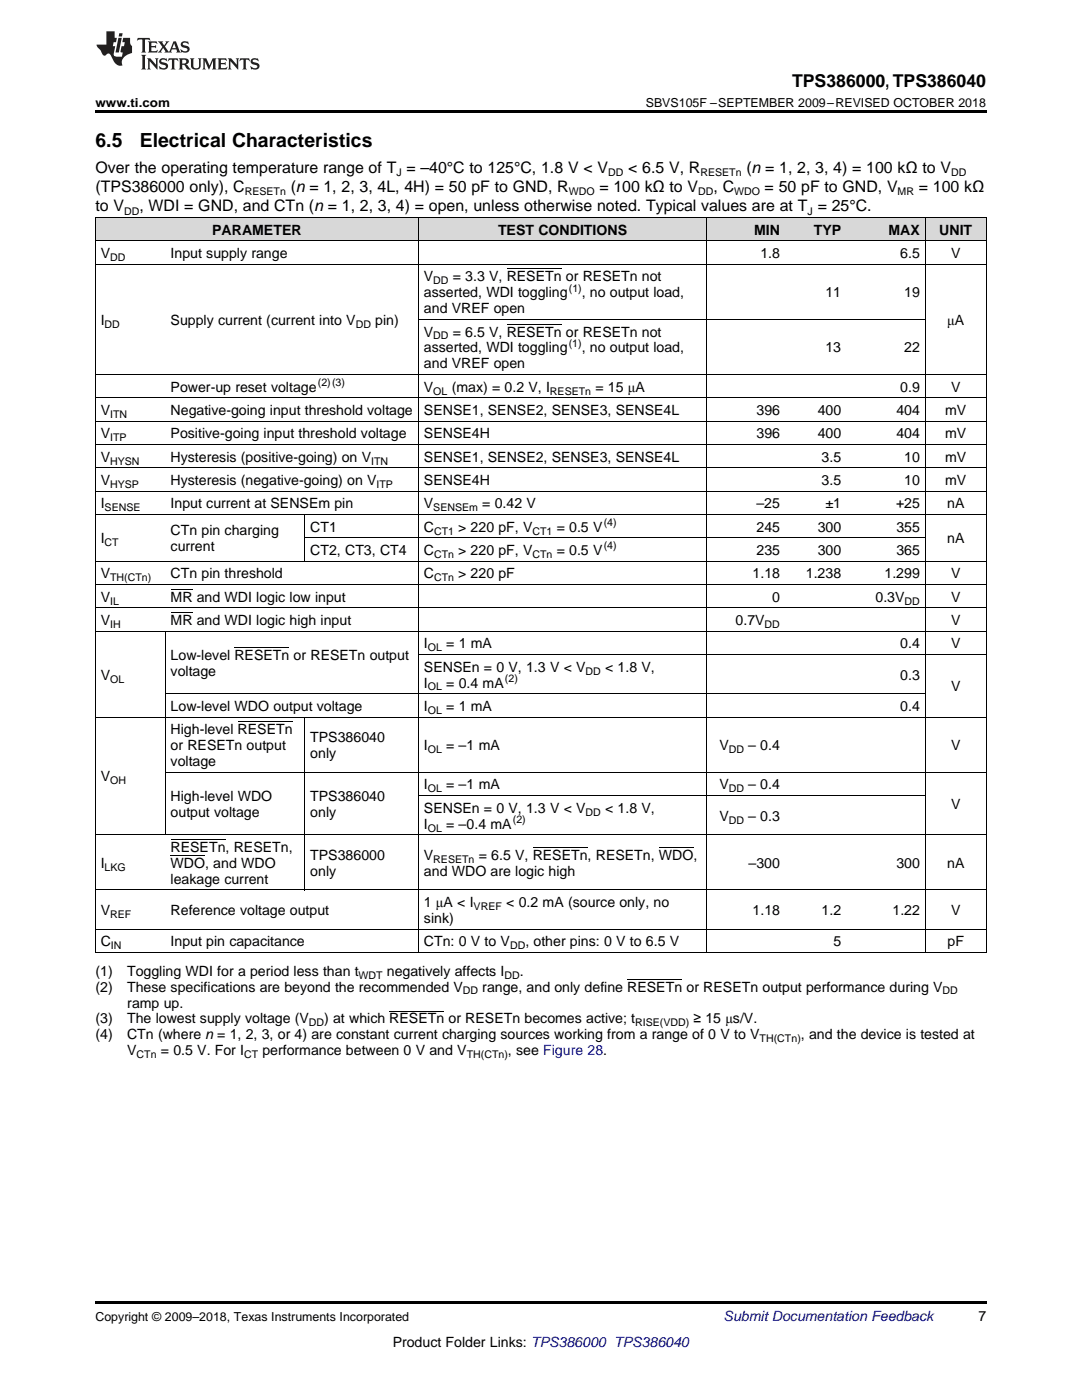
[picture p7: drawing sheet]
<svg xmlns="http://www.w3.org/2000/svg" width="216mm" height="279mm" viewBox="0 0 216 279" stroke-linecap="round" stroke-linejoin="round" font-family="sans-serif">
<defs><g id="words">
<g font-size="3.9">
<text x="19" y="29.3">6.5</text>
<text x="27.9" y="29.3">Electrical Characteristics</text>
</g>
<text font-size="3.5" x="158" y="17.3">TPS386000, TPS386040</text>
<g font-size="3.2">
<text x="19" y="34.4">Over the operating temperature range of T = –40°C to 125°C, 1.8 V &lt; V</text>
<text x="125.3" y="34.4">&lt; 6.5 V, R</text>
<text x="148.9" y="34.4">(n = 1, 2, 3, 4) = 100 kΩ to V</text>
<text x="19" y="38.3">(TPS386000 only), C</text>
<text x="58" y="38.3">(n = 1, 2, 3, 4L, 4H) = 50 pF to GND, R</text>
<text x="119.6" y="38.3">= 100 kΩ to V</text>
<text x="142.4" y="38.3">, C</text>
<text x="152.6" y="38.3">= 50 pF to GND, V</text>
<text x="183.3" y="38.3">= 100 kΩ</text>
<text x="19" y="42.2">to V</text>
<text x="27.8" y="42.2">, WDI = GND, and CTn (n = 1, 2, 3, 4) = open, unless otherwise noted. Typical values are at T = 25°C.</text>
</g>
<g font-size="2.8">
<text x="42.3" y="46.8">PARAMETER</text>
<text x="99.4" y="46.8">TEST CONDITIONS</text>
<text x="150.5" y="46.8">MIN</text>
<text x="162.4" y="46.8">TYP</text>
<text x="177.3" y="46.8">MAX</text>
<text x="187.4" y="46.8">UNIT</text>
<text x="20.1" y="51.5">V</text>
<text x="34" y="51.5">Input supply range</text>
<text x="151.7" y="51.5">1.8</text>
<text x="179.6" y="51.5">6.5</text>
<text x="189.8" y="51.5">V</text>
<text x="84.6" y="56.2">V</text>
<text x="84.6" y="59.3">asserted, WDI toggling</text>
<text x="90.3" y="56.2">= 3.3 V, RESETn or RESETn not</text>
<text x="116.1" y="59.3">, no output load,</text>
<text x="164.7" y="59.3">11</text>
<text x="180.4" y="59.3">19</text>
<text x="20.1" y="64.8">I</text>
<text x="34" y="64.8">Supply current (current into V</text>
<text x="74.9" y="64.8">pin)</text>
<text x="84.6" y="62.5">and VREF open</text>
<text x="189" y="64.8">μA</text>
<text x="84.6" y="67.2">V</text>
<text x="84.6" y="70.3">asserted, WDI toggling</text>
<text x="90.3" y="67.2">= 6.5 V, RESETn or RESETn not</text>
<text x="116.1" y="70.3">, no output load,</text>
<text x="164.7" y="70.3">13</text>
<text x="180.4" y="70.3">22</text>
<text x="84.6" y="73.5">and VREF open</text>
<text x="20.1" y="82.8">V</text>
<text x="34" y="78.2">Power-up reset voltage</text>
<text x="34" y="82.8">Negative-going input threshold voltage</text>
<text x="84.6" y="78.2">V</text>
<text x="84.6" y="82.8">SENSE1, SENSE2, SENSE3, SENSE4L</text>
<text x="90.1" y="78.2">(max) = 0.2 V, I</text>
<text x="118.8" y="78.2">= 15 μA</text>
<text x="151" y="82.8">396</text>
<text x="163.2" y="82.8">400</text>
<text x="178.9" y="82.8">404</text>
<text x="179.6" y="78.2">0.9</text>
<text x="188.6" y="82.8">mV</text>
<text x="189.8" y="78.2">V</text>
<text x="20.1" y="87.5">V</text>
<text x="34" y="87.5">Positive-going input threshold voltage</text>
<text x="84.6" y="87.5">SENSE4H</text>
<text x="151" y="87.5">396</text>
<text x="163.2" y="87.5">400</text>
<text x="178.9" y="87.5">404</text>
<text x="188.6" y="87.5">mV</text>
<text x="20.1" y="92.1">V</text>
<text x="34" y="92.1">Hysteresis (positive-going) on V</text>
<text x="84.6" y="92.1">SENSE1, SENSE2, SENSE3, SENSE4L</text>
<text x="163.9" y="92.1">3.5</text>
<text x="180.4" y="92.1">10</text>
<text x="188.6" y="92.1">mV</text>
<text x="20.1" y="96.8">V</text>
<text x="20.1" y="101.5">I</text>
<text x="34" y="96.8">Hysteresis (negative-going) on V</text>
<text x="34" y="101.5">Input current at SENSEm pin</text>
<text x="84.6" y="96.8">SENSE4H</text>
<text x="84.6" y="101.5">V</text>
<text x="96.2" y="101.5">= 0.42 V</text>
<text x="151" y="101.5">–25</text>
<text x="163.9" y="96.8">3.5</text>
<text x="164.7" y="101.5">±1</text>
<text x="178.8" y="101.5">+25</text>
<text x="180.4" y="96.8">10</text>
<text x="188.6" y="96.8">mV</text>
<text x="189" y="101.5">nA</text>
<text x="34" y="106.9">CTn pin charging</text>
<text x="61.9" y="106.1">CT1</text>
<text x="84.6" y="106.1">C</text>
<text x="91.4" y="106.1">&gt; 220 pF, V</text>
<text x="111.1" y="106.1">= 0.5 V</text>
<text x="151" y="106.1">245</text>
<text x="163.2" y="106.1">300</text>
<text x="178.9" y="106.1">355</text>
<text x="20.1" y="108.4">I</text>
<text x="34" y="110">current</text>
<text x="61.9" y="110.8">CT2, CT3, CT4</text>
<text x="84.6" y="110.8">C</text>
<text x="91.4" y="110.8">&gt; 220 pF, V</text>
<text x="111.1" y="110.8">= 0.5 V</text>
<text x="151" y="110.8">235</text>
<text x="163.2" y="110.8">300</text>
<text x="178.9" y="110.8">365</text>
<text x="189" y="108.4">nA</text>
<text x="20.1" y="115.4">V</text>
<text x="34" y="115.4">CTn pin threshold</text>
<text x="84.6" y="115.4">C</text>
<text x="91.4" y="115.4">&gt; 220 pF</text>
<text x="150.2" y="115.4">1.18</text>
<text x="160.8" y="115.4">1.238</text>
<text x="176.5" y="115.4">1.299</text>
<text x="189.8" y="115.4">V</text>
<text x="20.1" y="120.1">V</text>
<text x="20.1" y="124.7">V</text>
<text x="34" y="120.1">MR and WDI logic low input</text>
<text x="34" y="124.7">MR and WDI logic high input</text>
<text x="146.8" y="124.7">0.7V</text>
<text x="154.1" y="120.1">0</text>
<text x="174.7" y="120.1">0.3V</text>
<text x="189.8" y="120.1">V</text>
<text x="189.8" y="124.7">V</text>
<text x="34" y="131.7">Low-level RESETn or RESETn output</text>
<text x="84.6" y="129.4">I</text>
<text x="89" y="129.4">= 1 mA</text>
<text x="179.6" y="129.4">0.4</text>
<text x="189.8" y="129.4">V</text>
<text x="20.1" y="135.6">V</text>
<text x="34" y="134.9">voltage</text>
<text x="84.6" y="134.1">SENSEn = 0 V, 1.3 V &lt; V</text>
<text x="84.6" y="137.2">I</text>
<text x="89" y="137.2">= 0.4 mA</text>
<text x="120.7" y="134.1">&lt; 1.8 V,</text>
<text x="179.6" y="135.6">0.3</text>
<text x="189.8" y="138">V</text>
<text x="34" y="141.9">Low-level WDO output voltage</text>
<text x="84.6" y="141.9">I</text>
<text x="89" y="141.9">= 1 mA</text>
<text x="179.6" y="141.9">0.4</text>
<text x="34" y="146.5">High-level RESETn</text>
<text x="34" y="149.7">or RESETn output</text>
<text x="61.9" y="148.1">TPS386040</text>
<text x="84.6" y="149.7">I</text>
<text x="89" y="149.7">= –1 mA</text>
<text x="143.5" y="149.7">V</text>
<text x="149.3" y="149.7">– 0.4</text>
<text x="189.8" y="149.7">V</text>
<text x="20.1" y="156">V</text>
<text x="34" y="152.9">voltage</text>
<text x="61.9" y="151.3">only</text>
<text x="34" y="159.9">High-level WDO</text>
<text x="61.9" y="159.9">TPS386040</text>
<text x="84.6" y="157.6">I</text>
<text x="89" y="157.6">= –1 mA</text>
<text x="143.5" y="157.6">V</text>
<text x="149.3" y="157.6">– 0.4</text>
<text x="189.8" y="161.5">V</text>
<text x="34" y="163.1">output voltage</text>
<text x="61.9" y="163.1">only</text>
<text x="84.6" y="162.2">SENSEn = 0 V, 1.3 V &lt; V</text>
<text x="84.6" y="165.4">I</text>
<text x="89" y="165.4">= –0.4 mA</text>
<text x="120.7" y="162.2">&lt; 1.8 V,</text>
<text x="143.5" y="163.8">V</text>
<text x="149.3" y="163.8">– 0.3</text>
<text x="20.1" y="173.2">I</text>
<text x="34" y="170">RESETn, RESETn,</text>
<text x="34" y="173.2">WDO, and WDO</text>
<text x="61.9" y="171.6">TPS386000</text>
<text x="84.6" y="171.6">V</text>
<text x="95.5" y="171.6">= 6.5 V, RESETn, RESETn, WDO,</text>
<text x="149.4" y="173.2">–300</text>
<text x="178.9" y="173.2">300</text>
<text x="189" y="173.2">nA</text>
<text x="34" y="176.4">leakage current</text>
<text x="61.9" y="174.8">only</text>
<text x="84.6" y="174.8">and WDO are logic high</text>
<text x="20.1" y="182.6">V</text>
<text x="34" y="182.6">Reference voltage output</text>
<text x="84.6" y="181">1 μA &lt; I</text>
<text x="84.6" y="184.2">sink)</text>
<text x="101" y="181">&lt; 0.2 mA (source only, no</text>
<text x="150.2" y="182.6">1.18</text>
<text x="163.9" y="182.6">1.2</text>
<text x="178.1" y="182.6">1.22</text>
<text x="189.8" y="182.6">V</text>
<text x="20.1" y="188.9">C</text>
<text x="34" y="188.9">Input pin capacitance</text>
<text x="84.6" y="188.9">CTn: 0 V to V</text>
<text x="104.8" y="188.9">, other pins: 0 V to 6.5 V</text>
<text x="166.3" y="188.9">5</text>
<text x="189.1" y="188.9">pF</text>
<text x="19" y="194.7">(1)</text>
<text x="19" y="197.9">(2)</text>
<text x="25.4" y="194.7">Toggling WDI for a period less than t</text>
<text x="25.4" y="197.9">These specifications are beyond the recommended V</text>
<text x="77.2" y="194.7">negatively affects I</text>
<text x="96.2" y="197.9">range, and only define RESETn or RESETn output performance during V</text>
<text x="103.7" y="194.7">.</text>
<text x="25.4" y="201.1">ramp up.</text>
<text x="19" y="204.3">(3)</text>
<text x="19" y="207.4">(4)</text>
<text x="25.4" y="204.3">The lowest supply voltage (V</text>
<text x="25.4" y="207.4">CTn (where n = 1, 2, 3, or 4) are constant current charging sources working from a range of 0 V to V</text>
<text x="64.7" y="204.3">) at which RESETn or RESETn becomes active; t</text>
<text x="138.4" y="204.3">≥ 15 μs/V.</text>
<text x="159.8" y="207.4">, and the device is tested at</text>
<text x="25.4" y="210.6">V</text>
<text x="32.1" y="210.6">= 0.5 V. For I</text>
<text x="52.3" y="210.6">performance between 0 V and V</text>
<text x="101.4" y="210.6">, see Figure 28.</text>
<text x="195.3" y="263.6">7</text>
<text x="78.4" y="268.9">Product Folder Links: TPS386000 TPS386040</text>
</g>
<text font-size="2.8" fill="#0000c8" x="144.4" y="263.6">Submit Documentation Feedback</text>
<g font-size="2.5">
<text x="19" y="21.4">www.ti.com</text>
<text x="128.9" y="21.4">SBVS105F –SEPTEMBER 2009–REVISED OCTOBER 2018</text>
<text x="19" y="263.6">Copyright © 2009–2018, Texas Instruments Incorporated</text>
</g>
<g font-size="2.1">
<text x="79.1" y="35.1">J</text>
<text x="121.4" y="35.1">DD</text>
<text x="139.8" y="35.1">RESETn</text>
<text x="189.8" y="35.1">DD</text>
<text x="48.8" y="38.9">RESETn</text>
<text x="113.5" y="38.9">WDO</text>
<text x="139.3" y="38.9">DD</text>
<text x="146.5" y="38.9">WDO</text>
<text x="179.1" y="38.9">MR</text>
<text x="24.8" y="42.8">DD</text>
<text x="161.1" y="42.8">J</text>
<text x="22" y="52.1">DD</text>
<text x="86.5" y="56.7">DD</text>
<text x="113.5" y="58.2">(1)</text>
<text x="20.9" y="65.4">DD</text>
<text x="71" y="65.4">DD</text>
<text x="86.5" y="67.7">DD</text>
<text x="113.5" y="69.2">(1)</text>
<text x="63.4" y="77">(2)(3)</text>
<text x="22" y="83.4">ITN</text>
<text x="86.5" y="78.7">OL</text>
<text x="109.7" y="78.7">RESETn</text>
<text x="22" y="88.1">ITP</text>
<text x="22" y="92.7">HYSN</text>
<text x="74" y="92.7">ITN</text>
<text x="22" y="97.4">HYSP</text>
<text x="75.1" y="97.4">ITP</text>
<text x="20.9" y="102">SENSE</text>
<text x="86.5" y="102">SENSEm</text>
<text x="86.6" y="106.7">CT1</text>
<text x="106.3" y="106.7">CT1</text>
<text x="120.5" y="105">(4)</text>
<text x="20.9" y="109">CT</text>
<text x="86.6" y="111.3">CTn</text>
<text x="106.3" y="111.3">CTn</text>
<text x="120.5" y="109.6">(4)</text>
<text x="22" y="116">TH(CTn)</text>
<text x="86.6" y="116">CTn</text>
<text x="22" y="120.7">IL</text>
<text x="22" y="125.3">IH</text>
<text x="152.6" y="125.3">DD</text>
<text x="180.5" y="120.7">DD</text>
<text x="85.4" y="130">OL</text>
<text x="22" y="136.2">OL</text>
<text x="85.4" y="137.8">OL</text>
<text x="100.7" y="136.1">(2)</text>
<text x="116.8" y="134.6">DD</text>
<text x="85.4" y="142.5">OL</text>
<text x="85.4" y="150.3">OL</text>
<text x="145.4" y="150.3">DD</text>
<text x="22" y="156.5">OH</text>
<text x="85.4" y="158.1">OL</text>
<text x="145.4" y="158.1">DD</text>
<text x="85.4" y="165.9">OL</text>
<text x="102.3" y="164.3">(2)</text>
<text x="116.8" y="162.8">DD</text>
<text x="145.4" y="164.4">DD</text>
<text x="20.9" y="173.8">LKG</text>
<text x="86.5" y="172.2">RESETn</text>
<text x="22" y="183.2">REF</text>
<text x="94.5" y="181.6">VREF</text>
<text x="22.1" y="189.4">IN</text>
<text x="101.8" y="189.4">DD</text>
<text x="71.5" y="195.3">WDT</text>
<text x="100.7" y="195.3">DD</text>
<text x="92.4" y="198.5">DD</text>
<text x="188.1" y="198.5">DD</text>
<text x="61.6" y="204.8">DD</text>
<text x="126.7" y="204.8">RISE(VDD)</text>
<text x="151.6" y="208">TH(CTn)</text>
<text x="27.3" y="211.2">CTn</text>
<text x="48.7" y="211.2">CT</text>
<text x="93.1" y="211.2">TH(CTn)</text>
</g>
</g></defs>
<g fill="#d8d8d8">
<path d="M19 43.5h14v4.6h-14z"/>
<path d="M33 43.5h27.9v4.6h-27.9z"/>
<path d="M60.9 43.5h22.6v4.6h-22.6z"/>
<path d="M83.5 43.5h24.4v4.6h-24.4z"/>
<path d="M107.9 43.5h33.1v4.6h-33.1z"/>
<path d="M141 43.5h15.7v4.6h-15.7z"/>
<path d="M156.7 43.5h12.2v4.6h-12.2z"/>
<path d="M168.9 43.5h15.7v4.6h-15.7z"/>
<path d="M184.6 43.5h12.2v4.6h-12.2z"/>
</g>
<path d="M19 22h177.8v.5h-177.8zM19 190.1h.2zM60.7 190.1h.2zM83.4 190.1h.1zM107.8 190.1h.1zM140.9 190.1h.1zM156.6 190.1h.1zM168.8 190.1h.1zM184.5 190.1h.1zM196.7 190.1h.1zM19 259.7h177.8v.5h-177.8z" fill="#000"/>
<g fill="none" stroke="#000" stroke-width=".2">
<path d="M19 52.7h177.8M19 48.1h177.8M19 43.4h177.8M19.1 43.4v146.7M83.5 43.4v146.7M141 43.4v146.7M184.6 43.4v146.7M196.8 43.4v146.7M19 79.4h177.8M19 74.7h177.8M83.5 63.7h101.1M19 98h177.8"/>
<path d="M19 93.4h177.8M19 88.7h177.8M19 84h177.8M19 116.6h177.8M19 112h177.8M19 102.7h177.8M60.8 102.7v9.3M60.9 107.3h123.7M19 126h177.8M19 121.3h177.8M32.9 126v40.7M33 138.4h151.6"/>
<path d="M83.5 130.6h113.3M19 143.1h177.8M33 154.1h163.8M60.8 143.1v34.6M83.5 158.8h101.1M19 177.6h177.8M19 166.6h177.8M19 190.1h177.8M19 185.4h177.8"/>
</g>
<g fill="#231f20">
<path d="M27.5 7.6l-.1 .5 .4-.2h.6v.1v2.1l-.2 .4h1l-.3-.4v-2.1l.1-.1h.5l.5 .2-.2-.5zM29.5 8.3l.2 .3v1.5l-.2 .4h1.8l.2-.6a1.04 1.04 0 0 1-1.3 .2v-.7h.6l.3 .2v-.6l-.3 .2h-.6v-.6l.8-.1 .4 .3-.2-.5zM31.5 8.3l.9 1.1-.9 1.1h.8l-.2-.2 .5-.7 .4 .7-.2 .2h1.5l-.1-.2 .1-.4h.9l.1 .4-.2 .2h1l-.3-.3-.7-1.9h-.5l-.9 2-.8-1 .9-1h-.8l.1 .3-.3 .5-.4-.6 .2-.2zM34.7 8.6l.4 1h-.7zM36.3 8.4a.63 .63 0 0 0-.2 .7 .63 .63 0 0 0 .6 .4l.6 .2 .1 .2a.75 .75 0 0 1-.7 .4 .75 .75 0 0 1-.6-.5l.1 .7 .1-.1a1.11 1.11 0 0 0 1.5-.6 1.13 1.13 0 0 0-1.2-.8l-.1-.4a1.04 1.04 0 0 1 1.2 .2l-.2-.5-.1 .1-.5-.2zM28.2 10.9l.2 .4v2.2l-.2 .4h1l-.3-.4v-2.2l.3-.4zM29.3 11.6l.3 .4v1.5l-.3 .4h.8l-.2-.4v-1.3l1.5 1.7v-1.9l.2-.4h-.7l.2 .4v.9l-1.1-1.3zM32 11.8a.62 .62 0 0 0-.2 .7 .62 .62 0 0 0 .6 .4l.6 .1 .1 .3a.76 .76 0 0 1-.7 .3 .76 .76 0 0 1-.6-.4l.1 .7 .1-.1a1.11 1.11 0 0 0 1.5-.6 1.13 1.13 0 0 0-1.2-.8l-.1-.4a1.04 1.04 0 0 1 1.2 .2l-.2-.6-.1 .1-.5-.1zM33.7 11.6l-.2 .6a.61 .61 0 0 1 .8-.3v1.6l-.2 .4h.9l-.2-.4v-1.6a.63 .63 0 0 1 .8 .3l-.2-.6zM35.6 11.6l.3 .4v1.5l-.3 .4h1l-.2-.2v-.8l.5 .2a.76 .76 0 0 0 1.2 .7l-1-1a.58 .58 0 0 0 .6-.5 .58 .58 0 0 0-.5-.6zM36.4 11.9h.1a.45 .45 0 0 1 .5 .1 .45 .45 0 0 1 .1 .5l-.7 .2zM37.9 11.6l.2 .2a2.17 2.17 0 0 0 .3 1.9 .99 .99 0 0 0 1.6-.6v-1.1l.2-.4h-.7l.2 .2a1.92 1.92 0 0 1-.2 1.8 .6 .6 0 0 1-.9-.5v-1.1l.2-.4zM40.4 11.6l.2 .4v1.5l-.2 .4h.7l-.2-.4v-1.4l.8 1.8 .8-1.8v1.4l-.2 .4h.9l-.2-.4v-1.5l.2-.4h-.8l-.6 1.5-.6-1.5zM43.4 11.6l.2 .4v1.5l-.2 .4h1.8l.2-.6a1.04 1.04 0 0 1-1.3 .1v-.6h.5l.4 .2v-.6l-.4 .2h-.5v-.7h.8l.3 .3-.1-.6zM45.5 11.6l.2 .4v1.5l-.2 .4h.7l-.2-.4v-1.3l1.5 1.7v-1.9l.2-.4h-.7l.2 .4v.9l-1.1-1.3zM47.9 11.6l-.1 .6a.61 .61 0 0 1 .8-.3v1.6l-.3 .4h1l-.3-.4 .1-1.6a.63 .63 0 0 1 .7 .3l-.1-.6zM50.2 11.8a.62 .62 0 0 0-.2 .7 .62 .62 0 0 0 .6 .4l.6 .1 .2 .3a.76 .76 0 0 1-.8 .3 .76 .76 0 0 1-.6-.4l.1 .7 .2-.1a1.11 1.11 0 0 0 1.5-.6 1.13 1.13 0 0 0-1.3-.8l-.1-.4a1.04 1.04 0 0 1 1.2 .2l-.1-.6-.2 .1-.5-.1z"/>
<path d="M21.2 6.3v2.6h-1.9l.1 .4 .7 .9a.91 .91 0 0 0 1 .8 .56 .56 0 0 1 .5-.3 .56 .56 0 0 1 .5 .3l.4 .8a1.53 1.53 0 0 0 1.9 1.2 1.54 1.54 0 0 1 1-2.1l.9-.3v-1.4a1.52 1.52 0 0 1-.3-1.6h-1.4l-.2 .8h.5l-.2 .8h-.4l-.2 1v.2l.4 .1-.2 .8a1.93 1.93 0 0 1-1.6-.3l.3-1.8h-.5l.2-.8h.4l.2-.8h-.4v-1.3zM23.6 7.6l-.6 2.9h.7l.6-2.9zM23.8 6.6l-.1 .7h.6l.2-.7z"/>
</g>
<path d="M101.1 53.7h11M101.1 64.7h11M34 117.6h4.4M34 122.3h4.4M46.8 129.2h10.9M47.4 144.1h11M34 170.7h6.9M34 167.6h11M106.3 169.1h11M131.5 169.1h6.9M125.2 195.4h10.9M77.7 201.8h11" fill="none" stroke="#000" stroke-width=".2"/>
<use href="#words"/>
</svg>
